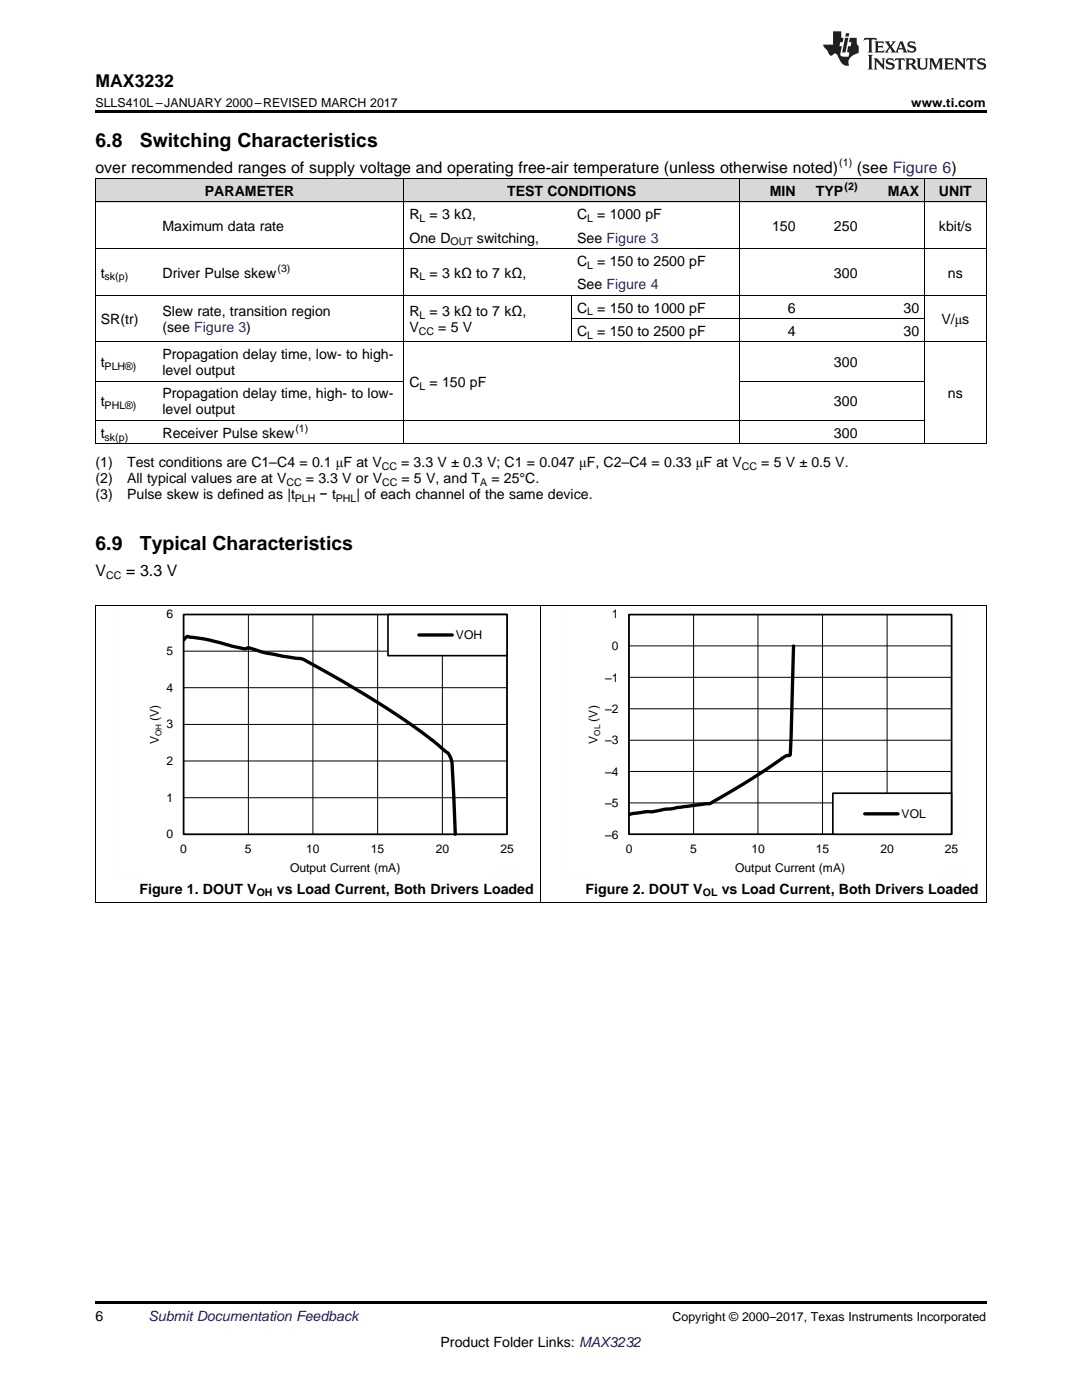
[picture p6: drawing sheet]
<svg xmlns="http://www.w3.org/2000/svg" width="216mm" height="279mm" viewBox="0 0 216 279" stroke-linecap="round" stroke-linejoin="round" font-family="sans-serif">
<defs><g id="words">
<g font-size="3.9">
<text x="19" y="29.3">6.8</text>
<text x="27.9" y="29.3">Switching Characteristics</text>
<text x="19" y="109.7">6.9</text>
<text x="27.9" y="109.7">Typical Characteristics</text>
</g>
<text font-size="3.5" x="19" y="17.3">MAX3232</text>
<g font-size="3.2">
<text x="19" y="34.4">over recommended ranges of supply voltage and operating free-air temperature (unless otherwise noted)</text>
<text x="171" y="34.4">(see Figure 6)</text>
<text x="19" y="114.9">V</text>
<text x="25.2" y="114.9">= 3.3 V</text>
</g>
<g font-size="2.8">
<text x="40.9" y="39.1">PARAMETER</text>
<text x="101.2" y="39.1">TEST CONDITIONS</text>
<text x="153.6" y="39.1">MIN</text>
<text x="162.8" y="39.1">TYP</text>
<text x="177.2" y="39.1">MAX</text>
<text x="187.4" y="39.1">UNIT</text>
<text x="32.4" y="46.1">Maximum data rate</text>
<text x="81.7" y="43.7">R</text>
<text x="85.7" y="43.7">= 3 kΩ,</text>
<text x="115.1" y="43.7">C</text>
<text x="119.2" y="43.7">= 1000 pF</text>
<text x="154.1" y="46.1">150</text>
<text x="166.4" y="46.1">250</text>
<text x="187.4" y="46.1">kbit/s</text>
<text x="81.7" y="48.4">One D</text>
<text x="95.2" y="48.4">switching,</text>
<text x="115.1" y="48.4">See Figure 3</text>
<text x="115.1" y="53.1">C</text>
<text x="119.2" y="53.1">= 150 to 2500 pF</text>
<text x="20.1" y="55.4">t</text>
<text x="32.4" y="55.4">Driver Pulse skew</text>
<text x="81.7" y="55.4">R</text>
<text x="85.7" y="55.4">= 3 kΩ to 7 kΩ,</text>
<text x="115.1" y="57.7">See Figure 4</text>
<text x="166.4" y="55.4">300</text>
<text x="189.2" y="55.4">ns</text>
<text x="20.1" y="64.7">SR(tr)</text>
<text x="32.4" y="63.1">Slew rate, transition region</text>
<text x="81.7" y="63.1">R</text>
<text x="85.7" y="63.1">= 3 kΩ to 7 kΩ,</text>
<text x="115.1" y="62.4">C</text>
<text x="119.2" y="62.4">= 150 to 1000 pF</text>
<text x="157.2" y="62.4">6</text>
<text x="180.3" y="62.4">30</text>
<text x="187.9" y="64.7">V/μs</text>
<text x="32.4" y="66.3">(see Figure 3)</text>
<text x="32.4" y="71.7">Propagation delay time, low- to high-</text>
<text x="81.7" y="66.3">V</text>
<text x="87.5" y="66.3">= 5 V</text>
<text x="115.1" y="67">C</text>
<text x="119.2" y="67">= 150 to 2500 pF</text>
<text x="157.2" y="67">4</text>
<text x="180.3" y="67">30</text>
<text x="20.1" y="73.3">t</text>
<text x="32.4" y="74.9">level output</text>
<text x="81.7" y="77.2">C</text>
<text x="85.7" y="77.2">= 150 pF</text>
<text x="166.4" y="73.3">300</text>
<text x="20.1" y="81.1">t</text>
<text x="32.4" y="79.5">Propagation delay time, high- to low-</text>
<text x="32.4" y="82.7">level output</text>
<text x="166.4" y="81.1">300</text>
<text x="189.2" y="79.5">ns</text>
<text x="20.1" y="87.3">t</text>
<text x="32.4" y="87.3">Receiver Pulse skew</text>
<text x="166.4" y="87.3">300</text>
<text x="19" y="93.2">(1)</text>
<text x="25.4" y="93.2">Test conditions are C1–C4 = 0.1 μF at V</text>
<text x="80" y="93.2">= 3.3 V ± 0.3 V; C1 = 0.047 μF, C2–C4 = 0.33 μF at V</text>
<text x="151.9" y="93.2">= 5 V ± 0.5 V.</text>
<text x="19" y="96.4">(2)</text>
<text x="19" y="99.6">(3)</text>
<text x="25.4" y="96.4">All typical values are at V</text>
<text x="25.4" y="99.6">Pulse skew is defined as |t</text>
<text x="61" y="96.4">= 3.3 V or V</text>
<text x="63.8" y="99.6">− t</text>
<text x="71.1" y="99.6">| of each channel of the same device.</text>
<text x="80.1" y="96.4">= 5 V, and T</text>
<text x="98.1" y="96.4">= 25°C.</text>
<text x="27.8" y="178.3">Figure 1. DOUT V</text>
<text x="55.2" y="178.3">vs Load Current, Both Drivers Loaded</text>
<text x="116.8" y="178.3">Figure 2. DOUT V</text>
<text x="144" y="178.3">vs Load Current, Both Drivers Loaded</text>
<text x="19" y="263.6">6</text>
<text x="87.9" y="268.9">Product Folder Links: MAX3232</text>
</g>
<text font-size="2.8" fill="#0000c8" x="29.6" y="263.6">Submit Documentation Feedback</text>
<g font-size="2.5">
<text x="19" y="21.4">SLLS410L –JANUARY 2000–REVISED MARCH 2017</text>
<text x="181.8" y="21.4">www.ti.com</text>
<text x="134.2" y="263.6">Copyright © 2000–2017, Texas Instruments Incorporated</text>
</g>
<g font-size="2.4">
<text x="33.2" y="123.4">6</text>
<text x="122.1" y="123.4">1</text>
<text x="33.2" y="130.7">5</text>
<text x="91" y="127.5">VOH</text>
<text x="122.1" y="129.7">0</text>
<text x="120.7" y="136">±1</text>
<text x="31.7" y="143.9" transform="rotate(-90 31.7 143.9)">(V)</text>
<text x="33.2" y="138.1">4</text>
<text x="120.7" y="142.3">±2</text>
<text x="31.7" y="148.6" transform="rotate(-90 31.7 148.6)">V</text>
<text x="33.2" y="145.4">3</text>
<text x="119.2" y="148.4" transform="rotate(-90 119.2 148.4)">V</text>
<text x="119.2" y="144" transform="rotate(-90 119.2 144)">(V)</text>
<text x="120.7" y="148.5">±3</text>
<text x="33.2" y="152.7">2</text>
<text x="120.7" y="154.8">±4</text>
<text x="33.2" y="160">1</text>
<text x="120.7" y="161.1">±5</text>
<text x="33.2" y="167.3">0</text>
<text x="120.7" y="167.3">±6</text>
<text x="179.9" y="163.2">VOL</text>
<text x="36" y="170.2">0</text>
<text x="48.9" y="170.2">5</text>
<text x="61.1" y="170.2">10</text>
<text x="74" y="170.2">15</text>
<text x="86.9" y="170.2">20</text>
<text x="99.8" y="170.2">25</text>
<text x="124.8" y="170.2">0</text>
<text x="137.7" y="170.2">5</text>
<text x="149.9" y="170.2">10</text>
<text x="162.8" y="170.2">15</text>
<text x="175.7" y="170.2">20</text>
<text x="188.5" y="170.2">25</text>
<text x="57.9" y="174">Output Current (mA)</text>
<text x="146.7" y="174">Output Current (mA)</text>
</g>
<g font-size="2.1">
<text x="167.5" y="33.2">(1)</text>
<text x="168.5" y="38">(2)</text>
<text x="83.7" y="44.3">L</text>
<text x="117.2" y="44.3">L</text>
<text x="89.9" y="49">OUT</text>
<text x="117.2" y="53.6">L</text>
<text x="20.9" y="56">sk(p)</text>
<text x="55.4" y="54.3">(3)</text>
<text x="83.7" y="56">L</text>
<text x="83.7" y="63.7">L</text>
<text x="117.2" y="62.9">L</text>
<text x="83.6" y="66.9">CC</text>
<text x="117.2" y="67.6">L</text>
<text x="20.9" y="73.8">PLH®)</text>
<text x="83.7" y="77.8">L</text>
<text x="20.9" y="81.7">PHL®)</text>
<text x="20.9" y="87.9">sk(p)</text>
<text x="58.9" y="86.2">(1)</text>
<text x="76.2" y="93.8">CC</text>
<text x="148" y="93.8">CC</text>
<text x="57.1" y="96.9">CC</text>
<text x="58.8" y="100.1">PLH</text>
<text x="67" y="100.1">PHL</text>
<text x="76.2" y="96.9">CC</text>
<text x="95.8" y="96.9">A</text>
<text x="21.2" y="115.5">CC</text>
<text x="51.2" y="178.9">OH</text>
<text x="140.2" y="178.9">OL</text>
</g>
<g font-size="1.6">
<text x="32.2" y="146.9" transform="rotate(-90 32.2 146.9)">OH</text>
<text x="119.8" y="146.8" transform="rotate(-90 119.8 146.8)">OL</text>
</g>
</g></defs>
<g fill="#d8d8d8">
<path d="M19 35.7h12.4v4.7h-12.4z"/>
<path d="M31.4 35.7h49.2v4.7h-49.2z"/>
<path d="M80.6 35.7h33.5v4.7h-33.5z"/>
<path d="M114.1 35.7h33.4v4.7h-33.4z"/>
<path d="M147.5 35.7h12.4v4.7h-12.4z"/>
<path d="M159.9 35.7h12.3v4.7h-12.3z"/>
<path d="M172.2 35.7h12.3v4.7h-12.3z"/>
<path d="M184.5 35.7h12.3v4.7h-12.3z"/>
</g>
<path d="M19 180.1h.2zM196.7 180.1h.1zM19 259.7h177.8v.5h-177.8z" fill="#000"/>
<g fill="none" stroke="#000" stroke-width=".2">
<path d="M19.1 120.9v59.2M36.6 122.6h64.6v43.9h-64.6zM36.6 137.2h64.6M36.6 130h64.6M49.6 122.6v43.9M62.4 122.6v43.9M75.4 122.6v43.9M88.3 122.6v43.9M107.9 120.9v59.2M196.8 120.9v59.2M36.6 159.2h64.6M36.6 151.9h64.6"/>
<path d="M36.6 144.6h64.6M19 180h177.8"/>
</g>
<path d="M36.6 122.6h64.6v43.9h-64.6z" fill="none" stroke="#000" stroke-width=".33"/>
<path d="M36.6 127.7l.3-.2a.89 .89 0 0 1 1.3-.3l3.6 .5 6 1.6a2.6 2.6 0 0 0 2 0l3 1 5.1 .9a7.4 7.4 0 0 1 3.7 1l7.5 4.2 8.8 5.4 6.5 4.5 4.1 3.3a3.5 3.5 0 0 1 1.8 3.5l.5 13.4" fill="none" stroke="#000" stroke-width=".67"/>
<path d="M77.4 122.6h23.8v8.2h-23.8z" fill-rule="evenodd" fill="#fff"/>
<path d="M77.4 122.6h23.8v8.2h-23.8zM125.5 122.6h64.4v43.9h-64.4z" fill="none" stroke="#000" stroke-width=".33"/>
<path d="M83.6 126.7h6.6" fill="none" stroke="#000" stroke-width=".67"/>
<path d="M22.9 121.6v53.1M35.4 121.6h68.7M104.1 121.6v46.1M22.9 174.6h6.3M97.8 174.6h6.3" fill="none" stroke="#fefefe" stroke-width=".2" stroke-dasharray=".4 .1" stroke-linecap="butt"/>
<path d="M125.5 122.7h64.4v43.8h-64.4zM125.5 135.2h64.4M125.5 128.9h64.4M138.4 122.7v43.8M151.2 122.7v43.8M164.1 122.7v43.8M177 122.7v43.8M125.5 154h64.4M125.5 147.7h64.4M125.5 141.5h64.4M125.5 160.2h64.4" fill="none" stroke="#000" stroke-width=".2"/>
<path d="M158.3 128.9l-.5 19.7-.1 2-.2 .2a2.86 2.86 0 0 0-2 .9l-5.5 3.7-6.3 3.8a6 6 0 0 1-3.6 1.3l-14.6 2.1" fill="none" stroke="#000" stroke-width=".66"/>
<path d="M166.2 158.3h23.7v8.2h-23.7z" fill-rule="evenodd" fill="#fff"/>
<path d="M166.2 158.3h23.7v8.2h-23.7z" fill="none" stroke="#000" stroke-width=".33"/>
<path d="M172.5 162.4h6.7" fill="none" stroke="#000" stroke-width=".66"/>
<path d="M111.8 121.6v53.1M124.2 121.6h68.6M192.8 121.6v46.1M111.8 174.6h6.3M186.5 174.6h6.3" fill="none" stroke="#fefefe" stroke-width=".2" stroke-dasharray=".4 .1" stroke-linecap="butt"/>
<g fill="none" stroke="#000" stroke-width=".2">
<path d="M19 35.6h177.8M19.1 35.7v52.9M80.6 35.7v52.9M147.5 35.7v52.9M184.4 35.7v52.9M196.8 35.7v52.9M19 58.9h177.8M19 49.6h177.8M19 40.3h177.8M114 58.9v9.4M19 76.1h61.6M19 68.2h177.8"/>
<path d="M114.1 63.6h70.4M147.5 76.1h37M19 88.6h177.8M19 83.9h165.5M19 120.8h177.8"/>
</g>
<path d="M19 22h177.8v.5h-177.8zM19 88.6h.2zM80.5 88.6h.1zM114 88.6h.1zM147.4 88.6h.1zM159.8 88.6h.1zM172.1 88.6h.1zM184.4 88.6h.1zM196.7 88.6h.1z" fill="#000"/>
<g fill="#231f20">
<path d="M172.5 7.6l-.1 .5 .4-.2h.6v.1v2.1l-.2 .4h.9l-.2-.4v-2.1l.1-.1h.5l.5 .2-.2-.5zM174.5 8.3l.2 .3v1.5l-.2 .4h1.8l.2-.6a1.04 1.04 0 0 1-1.3 .2v-.7h.6l.3 .2v-.6l-.3 .2h-.6v-.6l.8-.1 .4 .3-.2-.5zM176.5 8.3l.9 1.1-.9 1.1h.8l-.2-.2 .4-.7 .5 .7-.2 .2h1.5l-.2-.2 .2-.4h.9l.1 .4-.2 .2h1l-.3-.3-.7-1.9h-.5l-.9 2-.8-1 .9-1h-.8l.1 .3-.4 .5-.3-.6 .1-.2zM179.7 8.6l.4 1h-.7zM181.3 8.4a.63 .63 0 0 0-.2 .7 .63 .63 0 0 0 .6 .4l.6 .2 .1 .2a.75 .75 0 0 1-.7 .4 .75 .75 0 0 1-.6-.5l.1 .7 .1-.1a1.11 1.11 0 0 0 1.5-.6 1.13 1.13 0 0 0-1.2-.8l-.1-.4a1.04 1.04 0 0 1 1.2 .2l-.2-.5-.2 .1-.4-.2zM173.2 10.9l.2 .4v2.2l-.2 .4h1l-.3-.4v-2.2l.3-.4zM174.3 11.6l.3 .4v1.5l-.3 .4h.8l-.2-.4v-1.3l1.5 1.7v-1.9l.2-.4h-.7l.2 .4v.9l-1.1-1.3zM177 11.8a.62 .62 0 0 0-.2 .7 .62 .62 0 0 0 .6 .4l.6 .1 .1 .3a.76 .76 0 0 1-.7 .3 .76 .76 0 0 1-.7-.4l.2 .7 .1-.1a1.11 1.11 0 0 0 1.5-.6 1.13 1.13 0 0 0-1.2-.8l-.1-.4a1.04 1.04 0 0 1 1.2 .2l-.2-.6-.2 .1-.5-.1zM178.7 11.6l-.2 .6a.61 .61 0 0 1 .8-.3v1.6l-.2 .4h.9l-.2-.4v-1.6a.63 .63 0 0 1 .7 .3l-.1-.6zM180.6 11.6l.3 .4v1.5l-.3 .4h1l-.2-.2-.1-.8 .6 .2a.76 .76 0 0 0 1.2 .7l-1-1a.58 .58 0 0 0 .6-.5 .58 .58 0 0 0-.5-.6zM181.4 11.9h.1a.45 .45 0 0 1 .5 .1 .45 .45 0 0 1 .1 .5l-.8 .2zM182.9 11.6l.2 .2a2.17 2.17 0 0 0 .3 1.9 .99 .99 0 0 0 1.6-.6v-1.1l.2-.4h-.7l.2 .2a1.92 1.92 0 0 1-.2 1.8 .6 .6 0 0 1-.9-.5v-1.1l.2-.4zM185.4 11.6l.2 .4v1.5l-.2 .4h.7l-.2-.4v-1.4l.8 1.8 .8-1.8v1.4l-.2 .4h.9l-.2-.4v-1.5l.2-.4h-.8l-.6 1.5-.6-1.5zM188.4 11.6l.2 .4v1.5l-.2 .4h1.8l.1-.6a1.04 1.04 0 0 1-1.2 .1v-.6h.5l.4 .2v-.6l-.4 .2h-.5v-.7h.8l.3 .3-.1-.6zM190.5 11.6l.2 .4v1.5l-.2 .4h.7l-.2-.4v-1.3l1.5 1.7v-1.9l.2-.4h-.7l.2 .4v.9l-1.1-1.3zM192.9 11.6l-.1 .6a.61 .61 0 0 1 .7-.3l.1 1.6-.3 .4h1l-.3-.4 .1-1.6a.63 .63 0 0 1 .7 .3l-.1-.6zM195.2 11.8a.62 .62 0 0 0-.2 .7 .62 .62 0 0 0 .6 .4l.6 .1 .1 .3a.76 .76 0 0 1-.7 .3 .76 .76 0 0 1-.6-.4l.1 .7 .1-.1a1.11 1.11 0 0 0 1.6-.6 1.13 1.13 0 0 0-1.3-.8l-.1-.4a1.04 1.04 0 0 1 1.2 .2l-.1-.6-.2 .1-.5-.1z"/>
<path d="M166.2 6.3v2.6h-1.9v.4l.8 .9a.91 .91 0 0 0 1 .8 .56 .56 0 0 1 .5-.3 .56 .56 0 0 1 .5 .3l.4 .8a1.53 1.53 0 0 0 1.9 1.2 1.54 1.54 0 0 1 1-2.1l.9-.3v-1.4a1.52 1.52 0 0 1-.4-1.6h-1.3l-.2 .8h.5l-.2 .8h-.5l-.1 1v.2l.4 .1-.2 .8a1.93 1.93 0 0 1-1.6-.3l.3-1.8h-.5l.2-.8h.4l.2-.8h-.4v-1.3zM168.6 7.6l-.6 2.9h.7l.6-2.9zM168.8 6.6l-.1 .7h.6l.2-.7z"/>
</g>
<use href="#words"/>
</svg>
